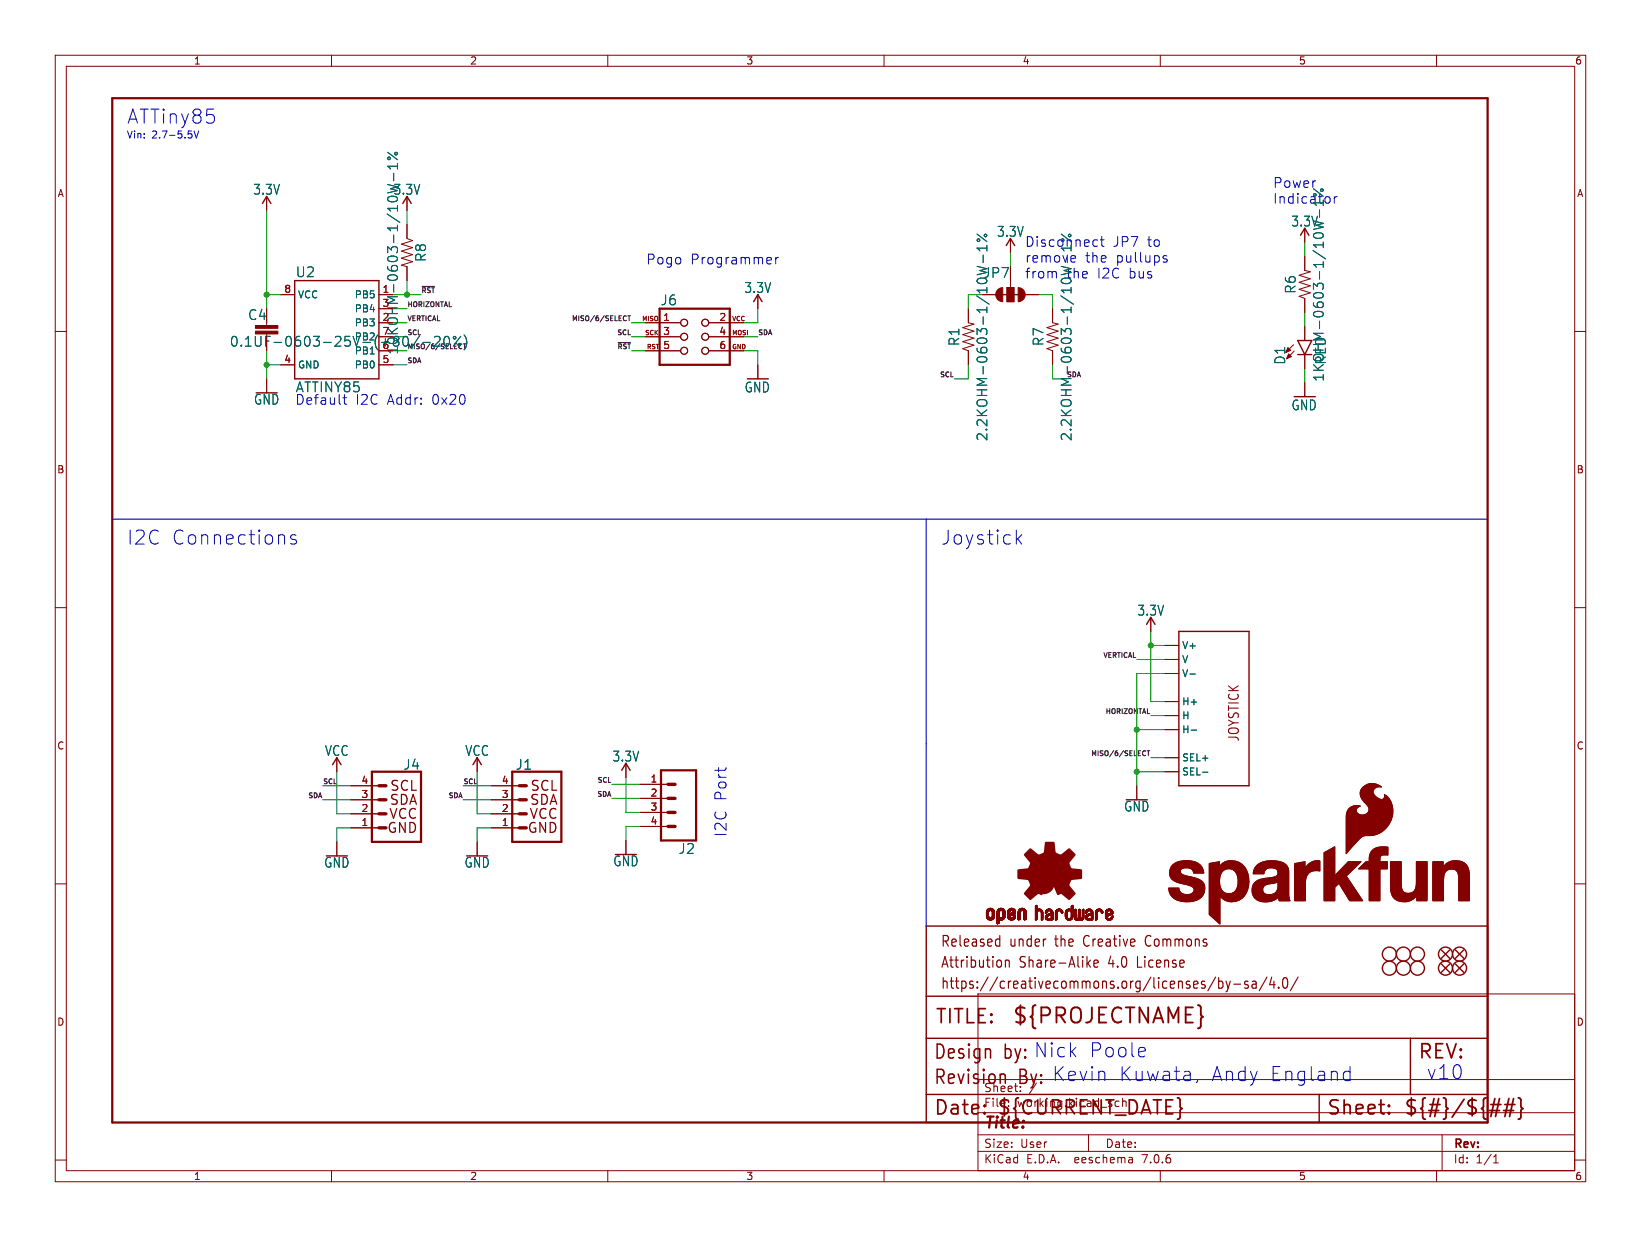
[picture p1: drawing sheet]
<svg xmlns="http://www.w3.org/2000/svg" width="297mm" height="224mm" viewBox="0 0 297 224" stroke-linecap="round" stroke-linejoin="round" font-family="sans-serif">
<defs><g id="words">
<text font-size="3.8" fill="#840000" x="183.1" y="185.7">${PROJECTNAME}</text>
<g font-size="3.5" fill="#0000c2">
<text x="22.9" y="22.6">ATTiny85</text>
<text x="22.9" y="98.8">I2C</text>
<text x="30.9" y="98.8">Connections</text>
<text x="170.2" y="98.8">Joystick</text>
<text x="197" y="191.6">Poole</text>
<text x="181.6" y="192.1">by: Nick</text>
<text x="184.3" y="196.6">By: Kevin</text>
<text x="202.3" y="195.9">Kuwata,</text>
<text x="219" y="195.9">Andy</text>
<text x="229.6" y="195.9">England</text>
<text x="258.1" y="195.6">v10</text>
</g>
<g font-size="3.5" fill="#840000">
<text x="169.2" y="185.7">TITLE:</text>
<text x="168.9" y="192.1">Design</text>
<text x="168.9" y="196.6">Revision</text>
<text x="256.5" y="192.1">REV:</text>
<text x="168.9" y="202.2">Date:</text>
<text x="180.3" y="202.2">${CURRENT_DATE}</text>
<text x="240" y="202.2">Sheet:</text>
<text x="254" y="202.2">${#}/${##}</text>
</g>
<g font-size="2.8" fill="#0000c2">
<text x="131.8" y="145.1" transform="rotate(-90 131.8 145.1)">Port</text>
<text x="131.8" y="151.6" transform="rotate(-90 131.8 151.6)">I2C</text>
</g>
<text font-size="2.8" fill="#840000" x="178" y="204.8">Title:</text>
<g font-size="2.7" fill="#840000">
<text x="170.2" y="171.7">Released</text>
<text x="182.7" y="171.7">under</text>
<text x="191.1" y="171.7">the</text>
<text x="196.5" y="171.7">Creative</text>
<text x="208" y="171.7">Commons</text>
<text x="170.2" y="175.5">Attribution</text>
<text x="170.2" y="179.3">https://creativecommons.org/licenses/by-sa/4.0/</text>
<text x="184.5" y="175.5">Share-Alike</text>
<text x="200.8" y="175.5">4.0</text>
<text x="206.2" y="175.5">License</text>
</g>
<g font-size="2.5" fill="#006464">
<text x="45.7" y="35.5">3.3V</text>
<text x="71.1" y="35.5">3.3V</text>
<text x="230.3" y="37">Indicator</text>
<text x="233.6" y="41.2">3.3V</text>
<text x="77.3" y="47.5" transform="rotate(-90 77.3 47.5)">R8</text>
<text x="180.4" y="43.1">3.3V</text>
<text x="185.4" y="44.8">Disconnect</text>
<text x="185.4" y="47.7">remove</text>
<text x="53.4" y="50.4">U2</text>
<text x="134.6" y="53.2">3.3V</text>
<text x="193" y="50.6">the</text>
<text x="234.7" y="53.3" transform="rotate(-90 234.7 53.3)">R6</text>
<text x="119.5" y="55.5">J6</text>
<text x="72.2" y="64.3" transform="rotate(-90 72.2 64.3)">10KOHM-0603-1/10W-1%</text>
<text x="173.8" y="62.7" transform="rotate(-90 173.8 62.7)">R1</text>
<text x="189.1" y="62.7" transform="rotate(-90 189.1 62.7)">R7</text>
<text x="53.4" y="71.2">ATTINY85</text>
<text x="134.7" y="71.3">GND</text>
<text x="232.8" y="66.1" transform="rotate(-90 232.8 66.1)">D1</text>
<text x="239.8" y="69.2" transform="rotate(-90 239.8 69.2)">1KOHM-0603-1/10W-1%</text>
<text x="240.2" y="66.1" transform="rotate(-90 240.2 66.1)">RED</text>
<text x="45.9" y="73.5">GND</text>
<text x="64.3" y="73.4">I2C</text>
<text x="233.7" y="74.5">GND</text>
<text x="178.9" y="79.9" transform="rotate(-90 178.9 79.9)">2.2KOHM-0603-1/10W-1%</text>
<text x="194.2" y="79.9" transform="rotate(-90 194.2 79.9)">2.2KOHM-0603-1/10W-1%</text>
<text x="205.8" y="111.7">3.3V</text>
<text x="58.7" y="137.1">VCC</text>
<text x="84.1" y="137.1">VCC</text>
<text x="72.9" y="139.5">J4</text>
<text x="93.3" y="139.5">J1</text>
<text x="110.8" y="138.1">3.3V</text>
<text x="203.4" y="147.1">GND</text>
<text x="122.7" y="154.8">J2</text>
<text x="58.6" y="157.3">GND</text>
<text x="84" y="157.3">GND</text>
<text x="110.9" y="157">GND</text>
</g>
<g font-size="2.5" fill="#0000c2">
<text x="230.3" y="34.1">Power</text>
<text x="196.4" y="47.7">the</text>
<text x="201.4" y="44.8">JP7</text>
<text x="202" y="47.7">pullups</text>
<text x="207.6" y="44.8">to</text>
<text x="116.8" y="48">Pogo</text>
<text x="124.9" y="48">Programmer</text>
<text x="185.4" y="50.6">from</text>
<text x="198.6" y="50.6">I2C</text>
<text x="204.4" y="50.6">bus</text>
<text x="53.3" y="73.4">Default</text>
<text x="70.1" y="73.4">Addr:</text>
<text x="78.2" y="73.4">0x20</text>
</g>
<g font-size="2.5" fill="#840000">
<text x="177.9" y="50.5">JP7</text>
<text x="44.8" y="58.1">C4</text>
<text x="41.5" y="63">0.1UF-0603-25V-(+80/-20%)</text>
<text x="224.5" y="134.4" transform="rotate(-90 224.5 134.4)">JOYSTICK</text>
<text x="70.5" y="143.5">SCL</text>
<text x="95.9" y="143.5">SCL</text>
<text x="70.3" y="148.5">VCC</text>
<text x="70.4" y="146">SDA</text>
<text x="95.7" y="148.5">VCC</text>
<text x="95.8" y="146">SDA</text>
<text x="70" y="151.1">GND</text>
<text x="95.4" y="151.1">GND</text>
</g>
<g font-size="2.1" fill="#840000">
<text x="178" y="197.9">Sheet:</text>
<text x="186.2" y="197.9">/</text>
<text x="178" y="200.6">File:</text>
<text x="184.1" y="200.6">working.kicad_sch</text>
<text x="178" y="208">Size:</text>
<text x="184.7" y="208">User</text>
<text x="200" y="208">Date:</text>
<text x="263" y="208.2">Rev:</text>
<text x="178" y="210.8">KiCad</text>
<text x="185.7" y="210.8">E.D.A.</text>
<text x="194.6" y="210.8">eeschema</text>
<text x="207" y="210.8">7.0.6</text>
<text x="263" y="210.8">Id:</text>
<text x="267.1" y="210.8">1/1</text>
</g>
<g font-size="1.8" fill="#840000">
<text x="35" y="11.9">1</text>
<text x="85" y="11.9">2</text>
<text x="135" y="11.9">3</text>
<text x="185" y="11.9">4</text>
<text x="235" y="11.9">5</text>
<text x="285" y="11.9">6</text>
<text x="10.3" y="35.9">A</text>
<text x="285.3" y="35.9">A</text>
<text x="10.3" y="85.9">B</text>
<text x="285.3" y="85.9">B</text>
<text x="10.3" y="135.9">C</text>
<text x="285.3" y="135.9">C</text>
<text x="10.3" y="185.9">D</text>
<text x="285.3" y="185.9">D</text>
<text x="35" y="213.8">1</text>
<text x="85" y="213.8">2</text>
<text x="135" y="213.8">3</text>
<text x="185" y="213.8">4</text>
<text x="235" y="213.8">5</text>
<text x="285" y="213.8">6</text>
</g>
<g font-size="1.8" fill="#0000c2">
<text x="22.9" y="25.2">Vin:</text>
<text x="27.5" y="25.2">2.7-5.5V</text>
</g>
<g font-size="1.8" fill="#a90000">
<text x="51.4" y="53.1">8</text>
<text x="69.1" y="53.1">1</text>
<text x="69.1" y="58.2">2</text>
<text x="69.1" y="55.6">3</text>
<text x="119.9" y="58.2">1</text>
<text x="130.1" y="58.2">2</text>
<text x="51.4" y="65.8">4</text>
<text x="69.1" y="65.8">5</text>
<text x="69.1" y="60.7">7</text>
<text x="119.9" y="60.7">3</text>
<text x="119.9" y="63.2">5</text>
<text x="130.1" y="60.7">4</text>
<text x="130.1" y="63.2">6</text>
<text x="65.3" y="142">4</text>
<text x="90.7" y="142">4</text>
<text x="117.7" y="141.7">1</text>
<text x="65.3" y="149.6">1</text>
<text x="65.3" y="147.1">2</text>
<text x="65.3" y="144.5">3</text>
<text x="90.7" y="149.6">1</text>
<text x="90.7" y="147.1">2</text>
<text x="90.7" y="144.5">3</text>
<text x="117.7" y="144.3">2</text>
<text x="117.7" y="146.8">3</text>
<text x="117.7" y="149.4">4</text>
</g>
<g font-size="1.8" fill="#006464">
<text x="53.8" y="54.2">VCC</text>
<text x="64.1" y="54.2">PB5</text>
<text x="64.1" y="59.3">PB3</text>
<text x="64.1" y="56.7">PB4</text>
<text x="64.1" y="64.4">PB1</text>
<text x="64.1" y="61.8">PB2</text>
<text x="69.1" y="63.2">6</text>
<text x="53.8" y="66.9">GND</text>
<text x="64.1" y="66.9">PB0</text>
<text x="213.9" y="117.7">V+</text>
<text x="213.9" y="120.2">V</text>
<text x="213.9" y="122.8">V-</text>
<text x="213.9" y="127.9">H+</text>
<text x="213.9" y="130.4">H</text>
<text x="213.9" y="132.9">H-</text>
<text x="213.9" y="138">SEL+</text>
<text x="213.9" y="140.6">SEL-</text>
</g>
<g font-size="1.2" fill="#0f0f0f">
<text x="76.2" y="53.1">~{RST}</text>
<text x="73.7" y="58.2">VERTICAL</text>
<text x="73.7" y="55.6">HORIZONTAL</text>
<text x="103.4" y="58.2">MISO/6/SELECT</text>
<text x="73.7" y="65.8">SDA</text>
<text x="111.6" y="60.7">SCL</text>
<text x="111.6" y="63.3">~{RST}</text>
<text x="137.2" y="60.7">SDA</text>
<text x="170" y="68.3">SCL</text>
<text x="193" y="68.3">SDA</text>
<text x="199.5" y="119.1">VERTICAL</text>
<text x="200" y="129.3">HORIZONTAL</text>
<text x="197.3" y="136.9">MISO/6/SELECT</text>
<text x="58.4" y="142">SCL</text>
<text x="83.8" y="142">SCL</text>
<text x="108" y="141.7">SCL</text>
<text x="55.6" y="144.5">SDA</text>
<text x="81" y="144.5">SDA</text>
<text x="108" y="144.3">SDA</text>
</g>
<g font-size="1.2" fill="#006464">
<text x="73.7" y="63.3">MISO/6/SELECT</text>
<text x="73.7" y="60.7">SCL</text>
</g>
<g font-size="1.1" fill="#840000">
<text x="116.1" y="58.3">MISO</text>
<text x="132.4" y="58.3">VCC</text>
<text x="116.6" y="60.9">SCK</text>
<text x="117" y="63.4">RST</text>
<text x="132.4" y="63.4">GND</text>
<text x="132.4" y="60.9">MOSI</text>
</g>
</g></defs>
<g fill="none" stroke="#840000" stroke-width=".18">
<path d="M10 10h277v203.9h-277zM12 12h273v199.9h-273zM60 10v2M110 10v2M160 10v2M210 10v2M260 10v2M48.3 35.6v2.5M73.7 35.6v2.5M10 60h2M50.8 53.3h2.5M68.6 58.4h2.5"/>
<path d="M68.6 53.3h2.5M68.6 55.9h2.5M73.7 40.6v2.6l1 .4-2.1 .6 2.1 .6-2.1 .7 2.1 .6-2.1 .6 2.1 .7-2.1 .6 1.1 .3v2.5M116.8 58.4h6.4M128.3 58.4h6.3M137.2 53.3v2.6M175.3 55.9v2.5l1 .3-2.1 .6 2.1 .6-2.1 .7 2.1 .6-2.1 .6 2.1 .7-2.1 .6 1.1 .4v2.5M177.8 53.3h2.5M182.2 52.1h1.3v2.5h-1.3zM182.9 43.2v2.5M182.9 50.8v1.3M185.4 53.3h2.6"/>
<path d="M190.5 55.9v2.5l1 .3-2 .6 2 .6-2 .7 2 .6-2 .6 2 .7-2 .6 1 .4v2.5M236.1 41.3v2.6M236.1 46.4v2.5l1.1 .3-2.1 .6 2.1 .7-2.1 .6 2.1 .6-2.1 .7 2.1 .6-2.1 .6 1 .4v2.6M236.1 59.1v2.5M285 60h2M48.3 68.6v2.5M50.8 66h2.5M68.6 66h2.5M116.8 61h6.4M116.8 63.5h6.4M128.3 61h6.3M128.3 63.5h6.3"/>
<path d="M137.2 66v2.6M234.1 62.4l-1.4 1.4M234.2 63.6l-1.4 1.3M236.1 64.2v2.5M236.1 69.3v2.5M10 110h2M208.3 111.8v2.5M210.8 116.8h2.6M210.8 119.4h2.6M285 110h2M61 137.2v2.5M86.4 137.2v2.5"/>
<path d="M113.3 138.2v2.5M210.8 137.2h2.6M210.8 139.7h2.6M210.8 127h2.6M210.8 129.5h2.6M210.8 132.1h2.6M210.8 121.9h2.6M10 160h2M61 152.4v2.5M63.5 149.9h5.1M63.5 147.3h5.1M63.5 144.8h5.1"/>
<path d="M63.5 142.2h5.1M86.4 152.4v2.5M88.9 149.9h5.1M88.9 147.3h5.1M88.9 144.8h5.1M88.9 142.2h5.1M113.3 152.1v2.6M115.8 142h5.1M115.8 144.5h5.1M115.8 147.1h5.1M115.8 149.6h5.1M205.7 142.2v2.6"/>
<path d="M285 160h2M177 179.9h108v32h-108zM177 195.4h108M10 210h2M60 211.9v2M110 211.9v2M160 211.9v2M177 208.4h108M177 205.4h108M177 201.4h108M197 205.4v3M204.9 209.6l.1 .9"/>
<path d="M205 210.4l-.2 .1M205 209.9h-.2M210 211.9v2M260 211.9v2M261 205.4v6.5M270.3 210.5h.9M270.3 209.4l.4-.4v1.5M285 210h2"/>
<circle cx="123.8" cy="58.4" r=".63"/>
<circle cx="127.6" cy="58.4" r=".63"/>
<circle cx="123.8" cy="63.5" r=".63"/>
<circle cx="123.8" cy="61" r=".63"/>
<circle cx="127.6" cy="61" r=".63"/>
<circle cx="127.6" cy="63.5" r=".63"/>
</g>
<g fill="none" stroke="#006464" stroke-width=".18">
<path d="M70.2 33.4l1.7 .4M70.2 27.6l1.7 1.3M71.3 31.4v1.3M71.9 34.5l-1.7 .4M71.9 29.6v1M71.9 30.1h-1.7l.5 .5M237.7 34.2l1.8 1.3M238.8 38v1.3M239 34.4l.2-.2 .3 .2M176.8 48.2l1.8 .4M176.8 42.4l1.8 1.3M177.9 46.2v1.3"/>
<path d="M178.6 49.3l-1.8 .4M178.6 44.4v1M178.6 44.9h-1.8l.5 .5M192.1 48.2l1.8 .4M193.9 49.3l-1.8 .4M237.7 40l1.8 .4-1.3 .4 1.3 .3M73.7 61.1l.2 .9M75.9 60.8l-1.5 2.3M78.6 61.1l.3-.2 .6 .1a.48 .48 0 0 1 .1 .6l-1 1.1M80.3 62v-.4a.65 .65 0 0 1 .5-.7h.1a.82 .82 0 0 1 .5 1.1M83.4 60.9l-1.4 1.8M84 60.6a2.04 2.04 0 0 1 0 2.7"/>
<path d="M215.4 122h.9M215.6 132.2h1M217.7 139.8h.9"/>
<circle cx="70.4" cy="28.7" r=".25"/>
<circle cx="71.7" cy="27.8" r=".25"/>
<circle cx="177.1" cy="43.5" r=".25"/>
<circle cx="178.4" cy="42.6" r=".25"/>
<circle cx="82.3" cy="61.1" r=".25"/>
</g>
<g fill="none" stroke="#840000" stroke-width=".25">
<path d="M47.5 36.8l.8-1.2 .7 1.2M72.9 36.8l.8-1.2 .7 1.2M53.3 50.8h15.3v17.8h-15.3zM136.4 54.6l.8-1.3 .7 1.3M181.1 53.3h3.8M182.1 44.5l.8-1.3 .7 1.3M235.4 42.6l.7-1.3 .8 1.3M234.9 64.2h2.5M234.9 61.6h2.5l-1.3 2.6zM207.5 113l.8-1.2 .7 1.2M213.4 114.3h12.7v27.9h-12.7zM60.2 138.4l.8-1.2 .7 1.2"/>
<path d="M85.6 138.4l.8-1.2 .7 1.2M112.5 139.4l.8-1.2 .7 1.2M167.6 167.6h101.6v35.6h-101.6zM260.9 172l1.5 1.5M260.9 174.5l1.5 1.5M262.4 172l-1.5 1.5M262.4 174.5l-1.5 1.5M263.4 174.5l1.5 1.5M263.4 172l1.5 1.5M264.9 172l-1.5 1.5M264.9 174.5l-1.5 1.5M167.6 198.1h101.6"/>
<path d="M167.6 180.3h101.6M167.6 188h101.6M238.8 198.1v5.1M255.3 188v10.1"/>
<circle cx="251.5" cy="172.7" r="1.27"/>
<circle cx="251.5" cy="175.3" r="1.27"/>
<circle cx="254" cy="172.7" r="1.27"/>
<circle cx="254" cy="175.3" r="1.27"/>
<circle cx="256.5" cy="175.3" r="1.27"/>
<circle cx="256.5" cy="172.7" r="1.27"/>
<circle cx="261.6" cy="172.7" r="1.27"/>
<circle cx="261.6" cy="175.3" r="1.27"/>
<circle cx="264.2" cy="172.7" r="1.27"/>
<circle cx="264.2" cy="175.3" r="1.27"/>
</g>
<path d="M20.3 17.8h248.9v185.4h-248.9zM119.4 55.9h12.7v10.1h-12.7zM67.3 139.7h8.9v12.7h-8.9zM92.7 139.7h8.9v12.7h-8.9zM119.6 139.4h6.4v12.7h-6.4z" fill="none" stroke="#840000" stroke-width=".41"/>
<g fill="#840000" stroke="#840000" stroke-width=".18">
<path d="M46.2 59.9h4.1v.6h-4.1z"/>
<path d="M46.2 58.9h4.1v.5h-4.1z"/>
<path d="M224.1 159.5l1.9 .1v.7l-.4 1.3-1.7-.8z"/>
<path d="M239.6 154.4l2-1.1v5.2l2.4-2.5h2.3l-2.6 2.6 2.9 4.5h-2.3l-2-3.2-.7 .7v2.5h-2z"/>
<path d="M229 159l1.2-.2 .3 1.1-1.1 .2z"/>
<path d="M234.3 156.3l1.9-.3v1.3a2.34 2.34 0 0 1 2.7-1.4v1.8l-.3-.1a1.97 1.97 0 0 0-2.3 2.3v3.2h-2z"/>
<path d="M251.7 156h1.9v2a7.9 7.9 0 0 0 .3 3.3 1.43 1.43 0 0 0 1.6 .3 1.43 1.43 0 0 0 .8-1.4v-4.2h2v7.1h-1.9v-1a2.68 2.68 0 0 1-4.5-.1l-.2-1z"/>
<path d="M259.3 156h1.9v1a2.68 2.68 0 0 1 4.5 0l.2 1.1 .1 5h-2v-2a7.9 7.9 0 0 0-.3-3.3 1.42 1.42 0 0 0-1.6-.4 1.42 1.42 0 0 0-.8 1.5v4.2h-2z"/>
<path d="M218.9 156.3l1.8-.3v.9a2.88 2.88 0 0 1 3-1.1 2.88 2.88 0 0 1 2.1 2.4l.2 1.4-1.9-.1a1.87 1.87 0 0 0-2.1-2.2 2.27 2.27 0 0 0-1.3 2.7 1.64 1.64 0 0 0 1.3 1.7 1.64 1.64 0 0 0 1.9-.9l1.7 .8a2.81 2.81 0 0 1-4.8 .6v5.1l-1.9-1.8z"/>
<path d="M212.3 156.6a4.4 4.4 0 0 1 4.9 0l.6 .9 .1 .5h-1.9a1.32 1.32 0 0 0-1.8-.8 .65 .65 0 0 0-.6 .7 .65 .65 0 0 0 .7 .5l.4 .1a6.3 6.3 0 0 1 3 1.1 2.23 2.23 0 0 1-1.7 3.5 4 4 0 0 1-4.2-1.2l-.3-1.1h1.9a1.51 1.51 0 0 0 1.2 1.1 1.51 1.51 0 0 0 1.5-.6 .85 .85 0 0 0-.9-1 7.5 7.5 0 0 1-3.1-1.1 1.96 1.96 0 0 1 .2-2.6z"/>
<path d="M248.4 153.9a3.9 3.9 0 0 1 2.7-.6h.1v1.5h-.3a.91 .91 0 0 0-1 .2 .91 .91 0 0 0-.1 1h1.3v1.3h-1.3v5.8h-2v-5.8h-1.9l.8-.8a.99 .99 0 0 1 1.1-.5v-.3a2.67 2.67 0 0 1 .6-1.8z"/>
<path d="M246.6 142.6a2.45 2.45 0 0 1 3.4-.1 1.05 1.05 0 0 0-1.4 .5 1.05 1.05 0 0 0 .7 1.4 .75 .75 0 0 0 1.3-.2v-.3a3.8 3.8 0 0 1 .7 5.4 4.3 4.3 0 0 1-4.2 2 4.8 4.8 0 0 0-2.2 1.8l-1.2 1.4v-6.4a1.94 1.94 0 0 1 2.5-2.2 .82 .82 0 0 0-.8 .9 .82 .82 0 0 0 1 .7 1.1 1.1 0 0 0 1.3-.6 1.1 1.1 0 0 0-.4-1.3 2.08 2.08 0 0 1-.7-3z"/>
<path d="M227.5 156.6a4.8 4.8 0 0 1 5.3 0 3.8 3.8 0 0 1 .4 2.6v2.8l.3 1.1h-1.4a.54 .54 0 0 1-.5-.1 .54 .54 0 0 1-.2-.6 3.3 3.3 0 0 1-4.4 .1 2.19 2.19 0 0 1-.1-2.4 2.19 2.19 0 0 1 2.1-1.1l.4 1.1a.96 .96 0 0 0-.9 1.1 .96 .96 0 0 0 1.2 .8 1.68 1.68 0 0 0 1.6-2.1v-.3l-.8 .3-.3-1.1a.86 .86 0 0 0 1.1-1 1.42 1.42 0 0 0-2.1-.5l-.4 .5a.45 .45 0 0 1-.7 .4h-1.3l.2-.9z"/>
<path d="M233.2 64.1l.5 .5-.9 .3z"/>
<path d="M180.6 52.4l.4-.2 .5-.1v2.5a1.27 1.27 0 0 1-1.2-.8 1.27 1.27 0 0 1 .3-1.4z"/>
<path d="M182.2 52.1h1.3v2.5h-1.3z"/>
<path d="M184.3 52.1a1.27 1.27 0 0 1 1.2 1.2h-1.2z"/>
<path d="M184.3 53.3h1.2a1.27 1.27 0 0 1-1.2 1.3z"/>
<path d="M178.5 165.9h.4z"/>
<path d="M178.5 165.8l.4 .1z"/>
<path d="M178.5 165.8h.4z"/>
<path d="M178.5 165.7l.4 .1z"/>
<path d="M178.5 165.7h.4z"/>
<path d="M178.5 165.6l.4 .1z"/>
<path d="M178.5 165.6h.4z"/>
<path d="M178.5 165.5l.4 .1z"/>
<path d="M178.5 165.5h.4z"/>
<path d="M178.5 165.4l.4 .1z"/>
<path d="M178.5 165.4h.4z"/>
<path d="M178.5 165.3l.4 .1z"/>
<path d="M178.5 165.3h.4z"/>
<path d="M178.5 165.2l.4 .1z"/>
<path d="M178.5 165.2h.4z"/>
<path d="M178.5 165.1l.4 .1z"/>
<path d="M178.5 165.1h.4z"/>
<path d="M178.5 165l.4 .1z"/>
<path d="M178.5 165h.4z"/>
<path d="M178.6 166h.4z"/>
<path d="M178.6 165.9l.4 .1z"/>
<path d="M178.6 165h.4z"/>
<path d="M178.6 164.9l.4 .1z"/>
<path d="M178.6 166.1h.5z"/>
<path d="M178.6 166.1h.4z"/>
<path d="M178.6 166l.4 .1z"/>
<path d="M178.6 164.9h.4z"/>
<path d="M178.6 164.9h.5z"/>
<path d="M178.6 164.8l.5 .1z"/>
<path d="M178.6 166.1l.6 .1z"/>
<path d="M178.6 164.8h.5z"/>
<path d="M178.6 164.8h.6z"/>
<path d="M178.6 166.2h1.3z"/>
<path d="M178.6 166.2h.6z"/>
<path d="M178.6 164.8h1.3z"/>
<path d="M178.7 166.2l1.2 .1z"/>
<path d="M178.7 166.2h1.2z"/>
<path d="M178.7 164.7l1.2 .1z"/>
<path d="M178.7 164.7h1.2z"/>
<path d="M178.7 166.3h1.2z"/>
<path d="M178.7 164.7h1.1z"/>
<path d="M178.7 166.3h1.1z"/>
<path d="M178.7 166.3l1.1 .1z"/>
<path d="M178.7 164.6l1.1 .1z"/>
<path d="M178.7 166.4h1.1z"/>
<path d="M178.7 164.6h1.1z"/>
<path d="M178.8 166.4h1z"/>
<path d="M178.8 164.6h1z"/>
<path d="M178.8 166.4h.9z"/>
<path d="M178.8 164.6h.9z"/>
<path d="M178.8 164.5l.9 .1z"/>
<path d="M178.9 166.4h.8z"/>
<path d="M178.9 164.5h.8z"/>
<path d="M178.9 166.4l.7 .1z"/>
<path d="M178.9 166.5h.7z"/>
<path d="M178.9 164.5h.7z"/>
<path d="M179 166.5h.5z"/>
<path d="M179 164.5h.5z"/>
<path d="M179.1 166.5h.4z"/>
<path d="M179.1 164.4l.3 .1z"/>
<path d="M179.1 166.5h.3z"/>
<path d="M179.1 164.4h.3z"/>
<path d="M179.1 166.5l.3 .1z"/>
<path d="M179.2 166.6h.2z"/>
<path d="M179.2 164.4h.2z"/>
<path d="M179.3 164.8h.6z"/>
<path d="M179.3 166.2h.6z"/>
<path d="M179.4 164.8h.5z"/>
<path d="M179.4 166.1l.5 .1z"/>
<path d="M179.4 166.1h.5z"/>
<path d="M179.4 164.8l.5 .1z"/>
<path d="M179.4 164.9h.5z"/>
<path d="M179.4 166.1h.6z"/>
<path d="M179.5 164.9h.4z"/>
<path d="M179.5 166.1h.5z"/>
<path d="M179.5 164.9h.5z"/>
<path d="M179.5 166l.5 .1z"/>
<path d="M179.5 166h.5z"/>
<path d="M179.5 164.9l.5 .1z"/>
<path d="M179.5 165h.5z"/>
<path d="M179.6 166h.4z"/>
<path d="M179.6 165h.4z"/>
<path d="M179.6 165.9l.4 .1z"/>
<path d="M179.6 165.9h.4z"/>
<path d="M179.6 165.1h.4z"/>
<path d="M179.6 165l.4 .1z"/>
<path d="M179.6 165.8l.4 .1z"/>
<path d="M179.6 165.8h.4z"/>
<path d="M179.6 165.7l.4 .1z"/>
<path d="M179.6 165.7h.4z"/>
<path d="M179.6 165.6l.4 .1z"/>
<path d="M179.6 165.6h.4z"/>
<path d="M179.6 165.5l.4 .1z"/>
<path d="M179.6 165.5h.4z"/>
<path d="M179.6 165.4l.4 .1z"/>
<path d="M179.6 165.4h.4z"/>
<path d="M179.6 165.3l.4 .1z"/>
<path d="M179.6 165.3h.4z"/>
<path d="M179.6 165.2l.4 .1z"/>
<path d="M179.6 165.2h.4z"/>
<path d="M179.6 165.1l.4 .1z"/>
<path d="M180.4 167.2h.3z"/>
<path d="M180.4 167.2h.4z"/>
<path d="M180.4 167.1l.4 .1z"/>
<path d="M180.4 167.1h.4z"/>
<path d="M180.4 167l.4 .1z"/>
<path d="M180.4 167h.4z"/>
<path d="M180.4 166.9l.4 .1z"/>
<path d="M180.4 166.9h.4z"/>
<path d="M180.4 166.8l.4 .1z"/>
<path d="M180.4 166.8h.4z"/>
<path d="M180.4 166.7l.4 .1z"/>
<path d="M180.4 166.7h.4z"/>
<path d="M180.4 166.6l.4 .1z"/>
<path d="M180.4 166.6h.4z"/>
<path d="M180.4 166.5l.4 .1z"/>
<path d="M180.4 166.5h.4z"/>
<path d="M180.4 166.5h.5z"/>
<path d="M180.4 166.5h1.1z"/>
<path d="M180.4 166.5h1.2z"/>
<path d="M180.4 166.4l1.2 .1z"/>
<path d="M180.4 166.4h1.2z"/>
<path d="M180.4 166.4h1.3z"/>
<path d="M180.4 166.3l1.3 .1z"/>
<path d="M180.4 166.3h1.3z"/>
<path d="M180.4 166.3h1.4z"/>
<path d="M180.4 166.2l1.4 .1z"/>
<path d="M180.4 166.2h1.4z"/>
<path d="M180.4 166.2h.7z"/>
<path d="M180.4 166.1l.7 .1z"/>
<path d="M180.4 166.1h.6z"/>
<path d="M180.4 166.1h.5z"/>
<path d="M180.4 166l.5 .1z"/>
<path d="M180.4 166h.5z"/>
<path d="M180.4 165.9l.5 .1z"/>
<path d="M180.4 165.9h.4z"/>
<path d="M180.4 165.8l.4 .1z"/>
<path d="M180.4 165.8h.4z"/>
<path d="M180.4 165.7l.4 .1z"/>
<path d="M180.4 165.7h.4z"/>
<path d="M180.4 165.6l.4 .1z"/>
<path d="M180.4 165.6h.4z"/>
<path d="M180.4 165.5l.4 .1z"/>
<path d="M180.4 165.5h.4z"/>
<path d="M180.4 165.4l.4 .1z"/>
<path d="M180.4 165.4h.4z"/>
<path d="M180.4 165.3l.4 .1z"/>
<path d="M180.4 165.3h.4z"/>
<path d="M180.4 165.2l.4 .1z"/>
<path d="M180.4 165.2h.4z"/>
<path d="M180.4 165.1l.4 .1z"/>
<path d="M180.4 165.1h.4z"/>
<path d="M180.4 165l.4 .1z"/>
<path d="M180.4 165h.5z"/>
<path d="M180.5 167.2h.1z"/>
<path d="M180.5 165h.4z"/>
<path d="M180.5 164.9l.4 .1z"/>
<path d="M180.5 167.2l.1 .1z"/>
<path d="M180.5 164.9h.4z"/>
<path d="M180.5 164.9h.5z"/>
<path d="M180.5 164.8l.5 .1z"/>
<path d="M180.5 164.8h.5z"/>
<path d="M180.5 164.8h.6z"/>
<path d="M180.5 164.8h1.3z"/>
<path d="M180.6 164.8h1.2z"/>
<path d="M180.6 164.7l1.2 .1z"/>
<path d="M180.6 164.7h1.2z"/>
<path d="M180.6 164.7h1.1z"/>
<path d="M180.6 164.6l1.1 .1z"/>
<path d="M180.7 164.6h1z"/>
<path d="M180.7 164.6h.9z"/>
<path d="M180.8 164.6h.8z"/>
<path d="M180.8 164.5l.8 .1z"/>
<path d="M180.8 164.5h.8z"/>
<path d="M180.8 164.5h.7z"/>
<path d="M180.9 164.5h.6z"/>
<path d="M180.9 166.5h.5z"/>
<path d="M180.9 164.5h.5z"/>
<path d="M181 166.5h.4z"/>
<path d="M181 164.5h.4z"/>
<path d="M181 164.4l.4 .1z"/>
<path d="M181 166.5h.3z"/>
<path d="M181 164.4h.3z"/>
<path d="M181 166.5l.3 .1z"/>
<path d="M181.1 164.4h.2z"/>
<path d="M181.1 166.6h.2z"/>
<path d="M181.2 164.8h.6z"/>
<path d="M181.2 166.2h.6z"/>
<path d="M181.3 166.1l.5 .1z"/>
<path d="M181.3 164.8h.5z"/>
<path d="M181.3 166.1h.5z"/>
<path d="M181.3 164.8l.5 .1z"/>
<path d="M181.3 164.9h.5z"/>
<path d="M181.3 166.1h.6z"/>
<path d="M181.3 164.9h.6z"/>
<path d="M181.4 166.1h.5z"/>
<path d="M181.4 164.9h.5z"/>
<path d="M181.4 166l.5 .1z"/>
<path d="M181.4 166h.5z"/>
<path d="M181.4 164.9l.5 .1z"/>
<path d="M181.5 166h.4z"/>
<path d="M181.5 165h.4z"/>
<path d="M181.5 165.9l.4 .1z"/>
<path d="M181.5 165.9h.4z"/>
<path d="M181.5 165l.4 .1z"/>
<path d="M181.5 165.1h.4z"/>
<path d="M181.5 165.8l.4 .1z"/>
<path d="M181.5 165.8h.4z"/>
<path d="M181.5 165.7l.4 .1z"/>
<path d="M181.5 165.7h.4z"/>
<path d="M181.5 165.6l.4 .1z"/>
<path d="M181.5 165.6h.4z"/>
<path d="M181.5 165.5l.4 .1z"/>
<path d="M181.5 165.5h.4z"/>
<path d="M181.5 165.4l.4 .1z"/>
<path d="M181.5 165.4h.4z"/>
<path d="M181.5 165.3l.4 .1z"/>
<path d="M181.5 165.3h.4z"/>
<path d="M181.5 165.2l.4 .1z"/>
<path d="M181.5 165.2h.4z"/>
<path d="M181.5 165.1l.4 .1z"/>
<path d="M182.4 166h.4z"/>
<path d="M182.4 165.9l.4 .1z"/>
<path d="M182.4 165.9h.4z"/>
<path d="M182.4 165.8l.4 .1z"/>
<path d="M182.4 165.8h.4z"/>
<path d="M182.4 165.8h.5z"/>
<path d="M182.4 165.7l.5 .1z"/>
<path d="M182.4 165.7h.6z"/>
<path d="M182.4 165.7h.7z"/>
<path d="M182.4 165.6l.8 .1z"/>
<path d="M182.4 165.6h.8z"/>
<path d="M182.4 165.6h.9z"/>
<path d="M182.4 165.6h1z"/>
<path d="M182.4 165.5l1 .1z"/>
<path d="M182.4 165.5h1z"/>
<path d="M182.4 165.5h1.1z"/>
<path d="M182.4 165.5h1.2z"/>
<path d="M182.4 165.4l1.2 .1z"/>
<path d="M182.4 165.4h1.2z"/>
<path d="M182.4 165.4h1.3z"/>
<path d="M182.4 165.4h1.4z"/>
<path d="M182.4 165.4h.4z"/>
<path d="M182.4 165.3l.3 .1z"/>
<path d="M182.4 165.3h.3z"/>
<path d="M182.4 165.2l.3 .1z"/>
<path d="M182.4 165.2h.3z"/>
<path d="M182.4 165.1l.3 .1z"/>
<path d="M182.4 165.1h.3z"/>
<path d="M182.4 165.1h.4z"/>
<path d="M182.4 165l.4 .1z"/>
<path d="M182.4 165h.4z"/>
<path d="M182.4 166.1h.4z"/>
<path d="M182.4 166l.4 .1z"/>
<path d="M182.4 164.9l.4 .1z"/>
<path d="M182.4 164.9h.4z"/>
<path d="M182.4 166.1h.5z"/>
<path d="M182.4 164.9h.5z"/>
<path d="M182.4 166.1h.6z"/>
<path d="M182.4 166.1l.6 .1z"/>
<path d="M182.4 164.8l.5 .1z"/>
<path d="M182.4 164.8h.6z"/>
<path d="M182.4 166.2h1.3z"/>
<path d="M182.4 166.2h.6z"/>
<path d="M182.5 166.2h1.2z"/>
<path d="M182.5 164.8h1.2z"/>
<path d="M182.5 164.7l1.2 .1z"/>
<path d="M182.5 166.2l1.2 .1z"/>
<path d="M182.5 164.7h1.2z"/>
<path d="M182.5 166.3h1.2z"/>
<path d="M182.5 166.3h1.1z"/>
<path d="M182.5 164.7h1.1z"/>
<path d="M182.6 166.3h1z"/>
<path d="M182.6 164.6l1 .1z"/>
<path d="M182.6 166.3l1 .1z"/>
<path d="M182.6 166.4h1z"/>
<path d="M182.6 164.6h1z"/>
<path d="M182.6 166.4h.9z"/>
<path d="M182.6 164.6h.9z"/>
<path d="M182.7 166.4h.8z"/>
<path d="M182.7 164.6h.8z"/>
<path d="M182.7 164.5l.8 .1z"/>
<path d="M182.7 166.4l.8 .1z"/>
<path d="M182.7 164.5h.8z"/>
<path d="M182.7 166.5h.8z"/>
<path d="M182.7 166.5h.7z"/>
<path d="M182.7 164.5h.7z"/>
<path d="M182.8 164.5h.6z"/>
<path d="M182.8 166.5h.6z"/>
<path d="M182.8 164.5h.5z"/>
<path d="M182.8 166.5h.5z"/>
<path d="M182.8 165.4h1z"/>
<path d="M182.9 165.3l.9 .1z"/>
<path d="M182.9 164.5h.4z"/>
<path d="M182.9 166.5h.4z"/>
<path d="M182.9 165.3h.9z"/>
<path d="M182.9 164.4l.4 .1z"/>
<path d="M182.9 166.5h.3z"/>
<path d="M182.9 166.5l.3 .1z"/>
<path d="M182.9 164.4h.3z"/>
<path d="M183 166.6h.2z"/>
<path d="M183 165.3h.8z"/>
<path d="M183 164.4h.2z"/>
<path d="M183.1 165.3h.7z"/>
<path d="M183.1 165.2l.7 .1z"/>
<path d="M183.2 165.2h.6z"/>
<path d="M183.2 164.8h.5z"/>
<path d="M183.2 166.2h.5z"/>
<path d="M183.2 166.1l.5 .1z"/>
<path d="M183.2 166.1h.5z"/>
<path d="M183.2 164.8l.6 .1z"/>
<path d="M183.2 164.9h.6z"/>
<path d="M183.3 166.1h.4z"/>
<path d="M183.3 165.2h.5z"/>
<path d="M183.3 164.9h.5z"/>
<path d="M183.3 166.1h.5z"/>
<path d="M183.3 164.9l.5 .1z"/>
<path d="M183.3 166l.5 .1z"/>
<path d="M183.3 165h.5z"/>
<path d="M183.4 166h.4z"/>
<path d="M183.4 165.1l.4 .1z"/>
<path d="M183.4 165h.4z"/>
<path d="M183.4 165.1h.4z"/>
<path d="M183.4 165l.4 .1z"/>
<path d="M183.4 165.9l.4 .1z"/>
<path d="M183.4 165.9h.4z"/>
<path d="M183.4 165.8l.4 .1z"/>
<path d="M183.4 165.8h.4z"/>
<path d="M183.5 165.8h.3z"/>
<path d="M183.5 165.7l.3 .1z"/>
<path d="M183.5 165.7h.3z"/>
<path d="M183.6 165.7h.2z"/>
<path d="M183.7 165.7h.1z"/>
<path d="M184.3 166.5h.2z"/>
<path d="M184.3 166.5h.3z"/>
<path d="M184.3 166.4l.3 .1z"/>
<path d="M184.3 166.4h.3z"/>
<path d="M184.3 166.4h.4z"/>
<path d="M184.3 166.3l.4 .1z"/>
<path d="M184.3 166.3h.4z"/>
<path d="M184.3 166.2l.4 .1z"/>
<path d="M184.3 166.2h.4z"/>
<path d="M184.3 166.1l.4 .1z"/>
<path d="M184.3 166.1h.4z"/>
<path d="M184.3 166l.4 .1z"/>
<path d="M184.3 166h.4z"/>
<path d="M184.3 165.9l.4 .1z"/>
<path d="M184.3 165.9h.4z"/>
<path d="M184.3 165.8l.4 .1z"/>
<path d="M184.3 165.8h.4z"/>
<path d="M184.3 165.7l.4 .1z"/>
<path d="M184.3 165.7h.4z"/>
<path d="M184.3 165.6l.4 .1z"/>
<path d="M184.3 165.6h.4z"/>
<path d="M184.3 165.5l.4 .1z"/>
<path d="M184.3 165.5h.4z"/>
<path d="M184.3 165.4l.4 .1z"/>
<path d="M184.3 165.4h.4z"/>
<path d="M184.3 165.3l.4 .1z"/>
<path d="M184.3 165.3h.4z"/>
<path d="M184.3 165.2l.4 .1z"/>
<path d="M184.3 165.2h.4z"/>
<path d="M184.3 165.1l.4 .1z"/>
<path d="M184.3 165.1h.4z"/>
<path d="M184.3 165l.4 .1z"/>
<path d="M184.3 165h.4z"/>
<path d="M184.3 166.5h.1z"/>
<path d="M184.3 164.9l.4 .1z"/>
<path d="M184.3 164.9h.4z"/>
<path d="M184.3 164.9h.5z"/>
<path d="M184.3 164.9h.6z"/>
<path d="M184.3 164.8l.6 .1z"/>
<path d="M184.3 164.8h.6z"/>
<path d="M184.3 164.8h1.4z"/>
<path d="M184.4 164.8h1.2z"/>
<path d="M184.4 164.7l1.2 .1z"/>
<path d="M184.4 164.7h1.2z"/>
<path d="M184.5 164.6l1 .1z"/>
<path d="M184.5 164.6h1z"/>
<path d="M184.6 164.6h.8z"/>
<path d="M184.6 164.5l.8 .1z"/>
<path d="M184.6 164.5h.8z"/>
<path d="M184.7 164.5h.6z"/>
<path d="M184.7 164.5h.5z"/>
<path d="M184.8 164.5h.4z"/>
<path d="M184.8 164.4l.4 .1z"/>
<path d="M184.8 164.4h.4z"/>
<path d="M184.9 164.4h.2z"/>
<path d="M185.1 164.8h.6z"/>
<path d="M185.1 164.8l.6 .1z"/>
<path d="M185.2 164.9h.5z"/>
<path d="M185.3 164.9l.4 .1z"/>
<path d="M185.3 164.9h.4z"/>
<path d="M185.3 165h.4z"/>
<path d="M185.3 165l.4 .1z"/>
<path d="M185.3 166.5h.3z"/>
<path d="M185.3 166.4l.4 .1z"/>
<path d="M185.3 166.4h.4z"/>
<path d="M185.3 166.3l.4 .1z"/>
<path d="M185.3 166.3h.4z"/>
<path d="M185.3 166.2l.4 .1z"/>
<path d="M185.3 166.2h.4z"/>
<path d="M185.3 166.1l.4 .1z"/>
<path d="M185.3 166.1h.4z"/>
<path d="M185.3 166l.4 .1z"/>
<path d="M185.3 166h.4z"/>
<path d="M185.3 165.9l.4 .1z"/>
<path d="M185.3 165.9h.4z"/>
<path d="M185.3 165.8l.4 .1z"/>
<path d="M185.3 165.8h.4z"/>
<path d="M185.3 165.7l.4 .1z"/>
<path d="M185.3 165.7h.4z"/>
<path d="M185.3 165.6l.4 .1z"/>
<path d="M185.3 165.6h.4z"/>
<path d="M185.3 165.5l.4 .1z"/>
<path d="M185.3 165.5h.4z"/>
<path d="M185.3 165.4l.4 .1z"/>
<path d="M185.3 165.4h.4z"/>
<path d="M185.3 165.3l.4 .1z"/>
<path d="M185.3 165.3h.4z"/>
<path d="M185.3 165.2l.4 .1z"/>
<path d="M185.3 165.2h.4z"/>
<path d="M185.3 165.1l.4 .1z"/>
<path d="M185.3 165.1h.4z"/>
<path d="M185.4 166.5h.2z"/>
<path d="M185.4 166.5h.1z"/>
<path d="M187.4 166.5h.1z"/>
<path d="M187.4 166.5h.2z"/>
<path d="M187.4 164.1h.3z"/>
<path d="M187.4 166.5h.3z"/>
<path d="M187.4 166.4l.3 .1z"/>
<path d="M187.4 166.4h.3z"/>
<path d="M187.4 166.3l.3 .1z"/>
<path d="M187.4 166.3h.3z"/>
<path d="M187.4 166.2l.3 .1z"/>
<path d="M187.4 166.2h.3z"/>
<path d="M187.4 166.1l.3 .1z"/>
<path d="M187.4 166.1h.3z"/>
<path d="M187.4 166l.3 .1z"/>
<path d="M187.4 166h.3z"/>
<path d="M187.4 165.9l.3 .1z"/>
<path d="M187.4 165.9h.3z"/>
<path d="M187.4 165.8l.3 .1z"/>
<path d="M187.4 165.8h.3z"/>
<path d="M187.4 165.7l.3 .1z"/>
<path d="M187.4 165.7h.3z"/>
<path d="M187.4 165.6l.3 .1z"/>
<path d="M187.4 165.6h.3z"/>
<path d="M187.4 165.5l.3 .1z"/>
<path d="M187.4 165.5h.3z"/>
<path d="M187.4 165.4l.3 .1z"/>
<path d="M187.4 165.4h.3z"/>
<path d="M187.4 165.3l.3 .1z"/>
<path d="M187.4 165.3h.3z"/>
<path d="M187.4 165.2l.3 .1z"/>
<path d="M187.4 165.2h.3z"/>
<path d="M187.4 165.1l.3 .1z"/>
<path d="M187.4 165.1h.3z"/>
<path d="M187.4 165l.3 .1z"/>
<path d="M187.4 165h.3z"/>
<path d="M187.4 165h.4z"/>
<path d="M187.4 164.9l.4 .1z"/>
<path d="M187.4 164.9h.4z"/>
<path d="M187.4 164.9h.5z"/>
<path d="M187.4 164.9h.6z"/>
<path d="M187.4 164.8l.6 .1z"/>
<path d="M187.4 164.8h1.2z"/>
<path d="M187.4 164.7l1.1 .1z"/>
<path d="M187.4 164.7h1.1z"/>
<path d="M187.4 164.7h1z"/>
<path d="M187.4 164.6l1 .1z"/>
<path d="M187.4 164.6h1z"/>
<path d="M187.4 164.6h.3z"/>
<path d="M187.4 164.5l.3 .1z"/>
<path d="M187.4 164.5h.3z"/>
<path d="M187.4 164.4l.3 .1z"/>
<path d="M187.4 164.4h.3z"/>
<path d="M187.4 164.3l.3 .1z"/>
<path d="M187.4 164.3h.3z"/>
<path d="M187.4 164.2l.3 .1z"/>
<path d="M187.4 164.2h.3z"/>
<path d="M187.4 164.1l.3 .1z"/>
<path d="M187.4 164l.3 .1z"/>
<path d="M187.4 164h.3z"/>
<path d="M187.5 163.9l.2 .1z"/>
<path d="M187.5 163.9h.2z"/>
<path d="M187.8 164.6h.6z"/>
<path d="M187.8 164.6h.5z"/>
<path d="M187.9 164.6h.4z"/>
<path d="M187.9 164.6h.3z"/>
<path d="M188.1 164.8l.5 .1z"/>
<path d="M188.1 164.9h.5z"/>
<path d="M188.2 164.9h.4z"/>
<path d="M188.2 164.9h.5z"/>
<path d="M188.3 164.9h.4z"/>
<path d="M188.3 164.9l.4 .1z"/>
<path d="M188.3 165h.4z"/>
<path d="M188.4 165h.3z"/>
<path d="M188.4 165l.3 .1z"/>
<path d="M188.4 165.1h.3z"/>
<path d="M188.5 165.2h.2z"/>
<path d="M188.5 165.1l.2 .1z"/>
<path d="M188.5 166.5l.1 .1z"/>
<path d="M188.5 166.5h.1z"/>
<path d="M188.5 166.5h.2z"/>
<path d="M188.5 166.4l.2 .1z"/>
<path d="M188.5 166.4h.2z"/>
<path d="M188.5 166.3l.2 .1z"/>
<path d="M188.5 166.3h.2z"/>
<path d="M188.5 166.2l.2 .1z"/>
<path d="M188.5 166.2h.2z"/>
<path d="M188.5 166.1l.2 .1z"/>
<path d="M188.5 166.1h.2z"/>
<path d="M188.5 166l.2 .1z"/>
<path d="M188.5 166h.2z"/>
<path d="M188.5 165.9l.2 .1z"/>
<path d="M188.5 165.9h.2z"/>
<path d="M188.5 165.8l.2 .1z"/>
<path d="M188.5 165.8h.2z"/>
<path d="M188.5 165.7l.2 .1z"/>
<path d="M188.5 165.7h.2z"/>
<path d="M188.5 165.6l.2 .1z"/>
<path d="M188.5 165.6h.2z"/>
<path d="M188.5 165.5l.2 .1z"/>
<path d="M188.5 165.5h.2z"/>
<path d="M188.5 165.4l.2 .1z"/>
<path d="M188.5 165.4h.2z"/>
<path d="M188.5 165.3l.2 .1z"/>
<path d="M188.5 165.3h.2z"/>
<path d="M188.5 165.2l.2 .1z"/>
<path d="M189.2 166.1h.3z"/>
<path d="M189.2 166l.3 .1z"/>
<path d="M189.2 166h.3z"/>
<path d="M189.2 165.3h.2z"/>
<path d="M189.2 165.3h.3z"/>
<path d="M189.2 165.2l.3 .1z"/>
<path d="M189.2 165.2h.3z"/>
<path d="M189.2 166.2h.4z"/>
<path d="M189.2 166.2h.3z"/>
<path d="M189.2 166.1l.3 .1z"/>
<path d="M189.2 165.9l.3 .1z"/>
<path d="M189.2 165.9h.3z"/>
<path d="M189.2 165.9h.4z"/>
<path d="M189.2 165.3h.1z"/>
<path d="M189.2 165.1l.3 .1z"/>
<path d="M189.2 165.1h.3z"/>
<path d="M189.2 165.8l.4 .1z"/>
<path d="M189.2 165l.3 .1z"/>
<path d="M189.2 166.3h.5z"/>
<path d="M189.2 166.3h.4z"/>
<path d="M189.2 166.2l.4 .1z"/>
<path d="M189.2 165.8h.4z"/>
<path d="M189.2 165.8h.5z"/>
<path d="M189.2 165h.4z"/>
<path d="M189.2 166.3h.8z"/>
<path d="M189.2 165.8h.6z"/>
<path d="M189.3 166.3h.7z"/>
<path d="M189.3 165.8h.5z"/>
<path d="M189.3 165h.3z"/>
<path d="M189.3 166.3h.8z"/>
<path d="M189.3 164.9l.3 .1z"/>
<path d="M189.3 164.9h.3z"/>
<path d="M189.3 166.3l.8 .1z"/>
<path d="M189.3 165.7l.5 .1z"/>
<path d="M189.3 164.9h.4z"/>
<path d="M189.3 166.4h.8z"/>
<path d="M189.3 165.7h.6z"/>
<path d="M189.3 164.9h.5z"/>
<path d="M189.3 165.7h.7z"/>
<path d="M189.3 164.8l.5 .1z"/>
<path d="M189.3 164.8h1.1z"/>
<path d="M189.4 166.4h.7z"/>
<path d="M189.4 165.7h.6z"/>
<path d="M189.4 164.8h1z"/>
<path d="M189.4 165.7h.7z"/>
<path d="M189.4 166.4l.7 .1z"/>
<path d="M189.4 166.5h.7z"/>
<path d="M189.4 165.6l.7 .1z"/>
<path d="M189.4 165.6h.7z"/>
<path d="M189.4 165.6h.8z"/>
<path d="M189.4 164.7l.9 .1z"/>
<path d="M189.4 164.7h.9z"/>
<path d="M189.5 164.7h.8z"/>
<path d="M189.5 166.5h.6z"/>
<path d="M189.5 165.6h1.1z"/>
<path d="M189.5 164.6l.7 .1z"/>
<path d="M189.6 165.6h1z"/>
<path d="M189.6 166.5l.5 .1z"/>
<path d="M189.6 164.6h.6z"/>
<path d="M189.6 166.6h.4z"/>
<path d="M189.6 165.5l1 .1z"/>
<path d="M189.6 165.5h1z"/>
<path d="M189.6 164.6h.5z"/>
<path d="M189.7 165.5h.9z"/>
<path d="M189.7 164.6h.4z"/>
<path d="M189.8 165.5h.8z"/>
<path d="M189.8 166.3h.2z"/>
<path d="M189.8 165.4l.8 .1z"/>
<path d="M189.8 165.4h.8z"/>
<path d="M189.8 164.6h.2z"/>
<path d="M189.9 166.3h.1z"/>
<path d="M189.9 165.4h.7z"/>
<path d="M189.9 164.8l.5 .1z"/>
<path d="M189.9 164.9h.6z"/>
<path d="M190 165.4h.6z"/>
<path d="M190 164.9h.5z"/>
<path d="M190 165.3l.6 .1z"/>
<path d="M190.1 165.3h.5z"/>
<path d="M190.1 164.9h.4z"/>
<path d="M190.1 164.9l.4 .1z"/>
<path d="M190.1 165h.4z"/>
<path d="M190.2 165h.3z"/>
<path d="M190.2 165.3h.4z"/>
<path d="M190.2 165.6h.4z"/>
<path d="M190.2 165.1h.3z"/>
<path d="M190.2 165l.3 .1z"/>
<path d="M190.2 165.2l.4 .1z"/>
<path d="M190.2 165.1h.4z"/>
<path d="M190.3 165.7h.3z"/>
<path d="M190.3 165.6l.3 .1z"/>
<path d="M190.3 165.2h.3z"/>
<path d="M190.3 165.1l.3 .1z"/>
<path d="M190.3 165.1h.3z"/>
<path d="M190.3 166.5h.1z"/>
<path d="M190.3 166.5h.2z"/>
<path d="M190.3 166.5h.3z"/>
<path d="M190.3 166.4l.3 .1z"/>
<path d="M190.3 166.4h.3z"/>
<path d="M190.3 166.3l.3 .1z"/>
<path d="M190.3 166.3h.3z"/>
<path d="M190.3 166.2l.3 .1z"/>
<path d="M190.3 166.2h.3z"/>
<path d="M190.3 166.1l.3 .1z"/>
<path d="M190.3 166.1h.3z"/>
<path d="M190.3 166l.3 .1z"/>
<path d="M190.3 166h.3z"/>
<path d="M190.3 165.9l.3 .1z"/>
<path d="M190.3 165.9h.3z"/>
<path d="M190.3 165.8l.3 .1z"/>
<path d="M190.3 165.8h.3z"/>
<path d="M190.3 165.7l.3 .1z"/>
<path d="M190.3 166.5l.1 .1z"/>
<path d="M191 166.5l.1 .1z"/>
<path d="M191 166.5h.1z"/>
<path d="M191 166.5h.2z"/>
<path d="M191 166.5h.3z"/>
<path d="M191 166.4l.3 .1z"/>
<path d="M191 166.4h.3z"/>
<path d="M191 166.3l.3 .1z"/>
<path d="M191 166.3h.3z"/>
<path d="M191 166.2l.3 .1z"/>
<path d="M191 166.2h.3z"/>
<path d="M191 166.1l.3 .1z"/>
<path d="M191 166.1h.3z"/>
<path d="M191 166l.3 .1z"/>
<path d="M191 166h.3z"/>
<path d="M191 165.9l.3 .1z"/>
<path d="M191 165.9h.3z"/>
<path d="M191 165.8l.3 .1z"/>
<path d="M191 165.8h.3z"/>
<path d="M191 165.7l.3 .1z"/>
<path d="M191 165.7h.3z"/>
<path d="M191 165.6l.3 .1z"/>
<path d="M191 165.6h.3z"/>
<path d="M191 165.5l.3 .1z"/>
<path d="M191 165.5h.3z"/>
<path d="M191 165.4l.3 .1z"/>
<path d="M191 165.4h.3z"/>
<path d="M191 165.3l.3 .1z"/>
<path d="M191 165.3h.3z"/>
<path d="M191 165.2l.3 .1z"/>
<path d="M191 165.2h.3z"/>
<path d="M191 165.1l.3 .1z"/>
<path d="M191 165.1h.3z"/>
<path d="M191 165l.3 .1z"/>
<path d="M191 165h.4z"/>
<path d="M191.1 165h.3z"/>
<path d="M191.1 164.9l.3 .1z"/>
<path d="M191.1 164.9h.4z"/>
<path d="M191.1 164.9h.5z"/>
<path d="M191.1 164.8l.6 .1z"/>
<path d="M191.1 164.8h1.1z"/>
<path d="M191.2 164.8h1z"/>
<path d="M191.2 164.7l1 .1z"/>
<path d="M191.2 164.7h.9z"/>
<path d="M191.3 164.7h.8z"/>
<path d="M191.3 164.6l.7 .1z"/>
<path d="M191.4 164.6h.6z"/>
<path d="M191.5 164.6h.4z"/>
<path d="M191.6 164.6h.1z"/>
<path d="M191.7 164.8l.6 .1z"/>
<path d="M191.8 164.9h.5z"/>
<path d="M191.9 164.9h.4z"/>
<path d="M191.9 164.9l.4 .1z"/>
<path d="M192 165h.3z"/>
<path d="M192 165.1h.3z"/>
<path d="M192 165l.3 .1z"/>
<path d="M192.1 165.1h.3z"/>
<path d="M192.1 165.2h.3z"/>
<path d="M192.1 165.1l.3 .1z"/>
<path d="M192.1 165.2l.2 .1z"/>
<path d="M192.1 165.2h.2z"/>
<path d="M192.1 165.3h.2z"/>
<path d="M192.1 165.3h.1z"/>
<path d="M192.8 165.9h.3z"/>
<path d="M192.8 165.8l.3 .1z"/>
<path d="M192.8 165.8h.3z"/>
<path d="M192.8 165.7l.3 .1z"/>
<path d="M192.8 165.7h.3z"/>
<path d="M192.8 165.6l.3 .1z"/>
<path d="M192.8 165.6h.3z"/>
<path d="M192.8 165.5l.3 .1z"/>
<path d="M192.8 165.5h.3z"/>
<path d="M192.8 165.4l.3 .1z"/>
<path d="M192.8 165.4h.3z"/>
<path d="M192.8 165.3l.3 .1z"/>
<path d="M192.8 165.3h.3z"/>
<path d="M192.8 165.2l.3 .1z"/>
<path d="M192.8 166h.3z"/>
<path d="M192.8 165.9l.3 .1z"/>
<path d="M192.8 165.2h.3z"/>
<path d="M192.8 165.1l.3 .1z"/>
<path d="M192.8 165.1h.3z"/>
<path d="M192.8 166.1h.3z"/>
<path d="M192.8 166l.3 .1z"/>
<path d="M192.9 166.1h.3z"/>
<path d="M192.9 166.1h.2z"/>
<path d="M192.9 165.1h.2z"/>
<path d="M192.9 165.1h.3z"/>
<path d="M192.9 165l.3 .1z"/>
<path d="M192.9 165h.3z"/>
<path d="M192.9 166.2h.3z"/>
<path d="M192.9 166.1l.3 .1z"/>
<path d="M192.9 166.2h.4z"/>
<path d="M192.9 164.9l.4 .1z"/>
<path d="M192.9 164.9h.4z"/>
<path d="M192.9 166.2l.4 .1z"/>
<path d="M192.9 166.3h.5z"/>
<path d="M192.9 164.9h.5z"/>
<path d="M192.9 166.3h1.2z"/>
<path d="M192.9 166.3h.6z"/>
<path d="M193 166.3h1z"/>
<path d="M193 164.8l.5 .1z"/>
<path d="M193 164.8h1.2z"/>
<path d="M193 166.3l1 .1z"/>
<path d="M193 166.4h1z"/>
<path d="M193 164.7l1.2 .1z"/>
<path d="M193.1 164.7h1.1z"/>
<path d="M193.1 166.4h.8z"/>
<path d="M193.1 166.4l.8 .1z"/>
<path d="M193.1 166.5h.8z"/>
<path d="M193.2 164.6l1 .1z"/>
<path d="M193.2 166.5h.6z"/>
<path d="M193.2 164.6h.6z"/>
<path d="M193.2 166.5l.6 .1z"/>
<path d="M193.3 166.6h.4z"/>
<path d="M193.3 164.6h.4z"/>
<path d="M193.4 164.6h.2z"/>
<path d="M193.5 164.8l.7 .1z"/>
<path d="M193.6 166.3h.5z"/>
<path d="M193.6 164.9h.6z"/>
<path d="M193.7 166.3h.4z"/>
<path d="M193.7 164.9h.5z"/>
<path d="M193.7 166.2l.4 .1z"/>
<path d="M193.7 166.2h.4z"/>
<path d="M193.8 166.2h.3z"/>
<path d="M193.8 164.9l.4 .1z"/>
<path d="M193.8 165h.4z"/>
<path d="M193.8 166.1l.3 .1z"/>
<path d="M193.8 166.1h.3z"/>
<path d="M193.8 166.1h.4z"/>
<path d="M193.8 165l.4 .1z"/>
<path d="M193.8 164.6h.4z"/>
<path d="M193.9 166.1h.3z"/>
<path d="M193.9 165.1h.3z"/>
<path d="M193.9 166l.3 .1z"/>
<path d="M193.9 164.6h.3z"/>
<path d="M193.9 166h.3z"/>
<path d="M193.9 165.9l.3 .1z"/>
<path d="M193.9 165.9h.3z"/>
<path d="M193.9 165.8h.3z"/>
<path d="M193.9 165.7h.3z"/>
<path d="M193.9 165.6h.3z"/>
<path d="M193.9 165.5h.3z"/>
<path d="M193.9 165.4h.3z"/>
<path d="M193.9 165.3l.3 .1z"/>
<path d="M193.9 165.3h.3z"/>
<path d="M193.9 165.2h.3z"/>
<path d="M193.9 165.1l.3 .1z"/>
<path d="M193.9 164.5l.3 .1z"/>
<path d="M193.9 164.5h.3z"/>
<path d="M193.9 164.4l.3 .1z"/>
<path d="M193.9 164.4h.3z"/>
<path d="M193.9 164.3l.3 .1z"/>
<path d="M193.9 164.3h.3z"/>
<path d="M193.9 164.2l.3 .1z"/>
<path d="M193.9 164.2h.3z"/>
<path d="M193.9 164.1h.3z"/>
<path d="M193.9 164l.3 .1z"/>
<path d="M193.9 164h.3z"/>
<path d="M193.9 165.8l.3 .1z"/>
<path d="M193.9 165.7l.3 .1z"/>
<path d="M193.9 165.6l.3 .1z"/>
<path d="M193.9 165.5l.3 .1z"/>
<path d="M193.9 165.4l.3 .1z"/>
<path d="M193.9 165.2l.3 .1z"/>
<path d="M193.9 164.1l.3 .1z"/>
<path d="M194 164h.2z"/>
<path d="M194 163.9l.2 .1z"/>
<path d="M194 163.9h.2z"/>
<path d="M194.5 166.1h.2z"/>
<path d="M194.5 166l.2 .1z"/>
<path d="M194.5 166h.2z"/>
<path d="M194.5 165.9l.2 .1z"/>
<path d="M194.5 165.9h.2z"/>
<path d="M194.5 165.8l.2 .1z"/>
<path d="M194.5 165.8h.2z"/>
<path d="M194.5 165.7l.2 .1z"/>
<path d="M194.5 165.7h.2z"/>
<path d="M194.5 165.6l.2 .1z"/>
<path d="M194.5 165.6h.2z"/>
<path d="M194.5 165.5l.2 .1z"/>
<path d="M194.5 165.5h.2z"/>
<path d="M194.5 165.4l.2 .1z"/>
<path d="M194.5 165.4h.2z"/>
<path d="M194.5 165.3l.2 .1z"/>
<path d="M194.5 165.3h.2z"/>
<path d="M194.5 165.2l.2 .1z"/>
<path d="M194.5 165.2h.2z"/>
<path d="M194.5 165.1l.2 .1z"/>
<path d="M194.5 165.1h.2z"/>
<path d="M194.5 165l.2 .1z"/>
<path d="M194.5 165h.2z"/>
<path d="M194.5 164.9l.2 .1z"/>
<path d="M194.5 164.9h.2z"/>
<path d="M194.5 164.8l.2 .1z"/>
<path d="M194.5 164.8h.2z"/>
<path d="M194.5 164.7l.2 .1z"/>
<path d="M194.5 164.7h.2z"/>
<path d="M194.5 166.2h.3z"/>
<path d="M194.5 166.1l.3 .1z"/>
<path d="M194.5 166.1h.3z"/>
<path d="M194.5 166.3h.4z"/>
<path d="M194.5 166.2l.3 .1z"/>
<path d="M194.5 166.3h1.6z"/>
<path d="M194.5 166.4h1.6z"/>
<path d="M194.5 166.3l1.6 .1z"/>
<path d="M194.5 164.6l.2 .1z"/>
<path d="M194.6 166.4h1.5z"/>
<path d="M194.6 166.4h1.4z"/>
<path d="M194.6 164.6h.1z"/>
<path d="M194.6 166.4l1.4 .1z"/>
<path d="M194.6 166.5h1.4z"/>
<path d="M194.7 166.5h.6z"/>
<path d="M194.7 166.5h.5z"/>
<path d="M194.7 166.5l.5 .1z"/>
<path d="M194.8 166.6h.4z"/>
<path d="M194.8 166.6h.3z"/>
<path d="M195 166.3h.6z"/>
<path d="M195.1 166.3h.5z"/>
<path d="M195.1 166.2l.4 .1z"/>
<path d="M195.1 166.2h.4z"/>
<path d="M195.2 166.1l.3 .1z"/>
<path d="M195.2 166.1h.3z"/>
<path d="M195.2 166l.3 .1z"/>
<path d="M195.2 166h.3z"/>
<path d="M195.2 165.9l.3 .1z"/>
<path d="M195.2 165.9h.3z"/>
<path d="M195.2 165.8h.3z"/>
<path d="M195.2 165.7h.3z"/>
<path d="M195.2 165.6l.3 .1z"/>
<path d="M195.2 165.8l.3 .1z"/>
<path d="M195.2 165.7l.3 .1z"/>
<path d="M195.2 165.6h.3z"/>
<path d="M195.2 165.5l.3 .1z"/>
<path d="M195.2 165.5h.3z"/>
<path d="M195.2 165.4l.3 .1z"/>
<path d="M195.2 165.4h.3z"/>
<path d="M195.2 165.3l.3 .1z"/>
<path d="M195.2 165.3h.3z"/>
<path d="M195.2 165.2l.3 .1z"/>
<path d="M195.2 165.2h.3z"/>
<path d="M195.2 165.1l.3 .1z"/>
<path d="M195.2 165.1h.3z"/>
<path d="M195.2 165l.3 .1z"/>
<path d="M195.2 165h.3z"/>
<path d="M195.2 164.9l.3 .1z"/>
<path d="M195.2 164.9h.3z"/>
<path d="M195.2 164.8l.3 .1z"/>
<path d="M195.2 164.8h.3z"/>
<path d="M195.2 164.7l.3 .1z"/>
<path d="M195.2 164.7h.3z"/>
<path d="M195.3 164.6l.2 .1z"/>
<path d="M195.3 164.6h.2z"/>
<path d="M195.3 166.5h.7z"/>
<path d="M195.4 166.5h.5z"/>
<path d="M195.4 166.5l.5 .1z"/>
<path d="M195.5 166.6h.4z"/>
<path d="M195.5 166.6h.3z"/>
<path d="M195.7 166.3h.4z"/>
<path d="M195.8 166.3h.3z"/>
<path d="M195.8 166.2l.3 .1z"/>
<path d="M195.8 166.2h.3z"/>
<path d="M195.8 166.2h.4z"/>
<path d="M195.8 166.1l.4 .1z"/>
<path d="M195.8 166.1h.4z"/>
<path d="M195.9 166.1h.3z"/>
<path d="M195.9 166l.3 .1z"/>
<path d="M195.9 166h.3z"/>
<path d="M195.9 165.9l.3 .1z"/>
<path d="M195.9 165.9h.3z"/>
<path d="M195.9 165.8l.3 .1z"/>
<path d="M195.9 165.8h.3z"/>
<path d="M195.9 165.7l.3 .1z"/>
<path d="M195.9 165.7h.3z"/>
<path d="M195.9 165.6l.3 .1z"/>
<path d="M195.9 165.6h.3z"/>
<path d="M195.9 165.5l.3 .1z"/>
<path d="M195.9 165.5h.3z"/>
<path d="M195.9 165.4l.3 .1z"/>
<path d="M195.9 165.4h.3z"/>
<path d="M195.9 165.3l.3 .1z"/>
<path d="M195.9 165.3h.3z"/>
<path d="M195.9 165.2l.3 .1z"/>
<path d="M195.9 165.2h.3z"/>
<path d="M195.9 165.1l.3 .1z"/>
<path d="M195.9 165.1h.3z"/>
<path d="M195.9 165l.3 .1z"/>
<path d="M195.9 165h.3z"/>
<path d="M195.9 164.9l.3 .1z"/>
<path d="M195.9 164.9h.3z"/>
<path d="M195.9 164.8l.3 .1z"/>
<path d="M195.9 164.8h.3z"/>
<path d="M195.9 164.7l.3 .1z"/>
<path d="M195.9 164.7h.3z"/>
<path d="M196 164.6l.2 .1z"/>
<path d="M196 164.6h.2z"/>
<path d="M196 164.6h.1z"/>
<path d="M196.4 166.1h.4z"/>
<path d="M196.4 166l.4 .1z"/>
<path d="M196.4 166h.4z"/>
<path d="M196.4 165.9l.4 .1z"/>
<path d="M196.4 165.9h.4z"/>
<path d="M196.4 166.2h.4z"/>
<path d="M196.4 166.1l.4 .1z"/>
<path d="M196.4 165.3h.2z"/>
<path d="M196.4 165.3h.3z"/>
<path d="M196.4 165.2l.3 .1z"/>
<path d="M196.4 165.2h.3z"/>
<path d="M196.4 165.2h.4z"/>
<path d="M196.4 165.1l.4 .1z"/>
<path d="M196.4 165.1h.4z"/>
<path d="M196.5 166.2h.3z"/>
<path d="M196.5 165.9h.3z"/>
<path d="M196.5 165.1h.3z"/>
<path d="M196.5 166.3h.4z"/>
<path d="M196.5 166.2l.4 .1z"/>
<path d="M196.5 165.8l.4 .1z"/>
<path d="M196.5 165.8h.4z"/>
<path d="M196.5 165l.3 .1z"/>
<path d="M196.5 165h.3z"/>
<path d="M196.5 166.3h.8z"/>
<path d="M196.5 165.8h.5z"/>
<path d="M196.5 165h.4z"/>
<path d="M196.5 164.9l.4 .1z"/>
<path d="M196.5 165.7l.6 .1z"/>
<path d="M196.5 164.9h.4z"/>
<path d="M196.5 166.3l.8 .1z"/>
<path d="M196.5 165.7h.6z"/>
<path d="M196.6 166.4h.7z"/>
<path d="M196.6 165.7h.6z"/>
<path d="M196.6 164.9h.4z"/>
<path d="M196.6 164.9h.5z"/>
<path d="M196.6 164.8l.5 .1z"/>
<path d="M196.6 164.8h1.1z"/>
<path d="M196.6 165.7h.7z"/>
<path d="M196.6 164.8h1z"/>
<path d="M196.7 166.4l.7 .1z"/>
<path d="M196.7 165.6l.7 .1z"/>
<path d="M196.7 166.5h.7z"/>
<path d="M196.7 165.6h.7z"/>
<path d="M196.7 164.8h.9z"/>
<path d="M196.7 164.7l.9 .1z"/>
<path d="M196.7 164.7h.9z"/>
<path d="M196.7 166.5h.6z"/>
<path d="M196.7 165.6h.8z"/>
<path d="M196.7 164.7h.8z"/>
<path d="M196.8 166.5h.5z"/>
<path d="M196.8 165.6h1z"/>
<path d="M196.8 164.7h.7z"/>
<path d="M196.8 164.6l.7 .1z"/>
<path d="M196.8 166.5l.5 .1z"/>
<path d="M196.8 164.6h.6z"/>
<path d="M196.8 166.6h.5z"/>
<path d="M196.8 165.5l1 .1z"/>
<path d="M196.9 165.5h.9z"/>
<path d="M196.9 166.6h.4z"/>
<path d="M196.9 164.6h.5z"/>
<path d="M196.9 164.6h.4z"/>
<path d="M197 165.5h.8z"/>
<path d="M197.1 165.4l.7 .1z"/>
<path d="M197.1 165.4h.7z"/>
<path d="M197.1 166.3h.2z"/>
<path d="M197.2 164.8l.5 .1z"/>
<path d="M197.2 164.9h.5z"/>
<path d="M197.2 165.4h.6z"/>
<path d="M197.3 165.4h.5z"/>
<path d="M197.3 164.9h.4z"/>
<path d="M197.3 165.3l.5 .1z"/>
<path d="M197.3 165.3h.5z"/>
<path d="M197.4 164.9h.3z"/>
<path d="M197.4 165.3h.4z"/>
<path d="M197.4 164.9l.4 .1z"/>
<path d="M197.4 165h.4z"/>
<path d="M197.5 165.3h.3z"/>
<path d="M197.5 165h.3z"/>
<path d="M197.5 165l.3 .1z"/>
<path d="M197.5 165.1h.3z"/>
<path d="M197.5 165.6h.3z"/>
<path d="M197.5 165.2l.3 .1z"/>
<path d="M197.5 165.6l.3 .1z"/>
<path d="M197.5 165.2h.3z"/>
<path d="M197.5 165.1l.3 .1z"/>
<path d="M197.5 166.5l.1 .1z"/>
<path d="M197.5 166.5h.2z"/>
<path d="M197.5 166.5h.3z"/>
<path d="M197.5 166.4l.3 .1z"/>
<path d="M197.5 166.4h.3z"/>
<path d="M197.5 166.3l.3 .1z"/>
<path d="M197.5 166.3h.3z"/>
<path d="M197.5 166.2l.3 .1z"/>
<path d="M197.5 166.2h.3z"/>
<path d="M197.5 166.1l.3 .1z"/>
<path d="M197.5 166.1h.3z"/>
<path d="M197.5 166l.3 .1z"/>
<path d="M197.5 166h.3z"/>
<path d="M197.5 165.9l.3 .1z"/>
<path d="M197.5 165.9h.3z"/>
<path d="M197.5 165.8l.3 .1z"/>
<path d="M197.5 165.8h.3z"/>
<path d="M197.5 165.7l.3 .1z"/>
<path d="M197.5 165.7h.3z"/>
<path d="M198.3 166.5l.1 .1z"/>
<path d="M198.3 166.5h.1z"/>
<path d="M198.3 166.5h.2z"/>
<path d="M198.3 166.4l.2 .1z"/>
<path d="M198.3 166.4h.2z"/>
<path d="M198.3 166.3l.2 .1z"/>
<path d="M198.3 166.3h.2z"/>
<path d="M198.3 166.2l.2 .1z"/>
<path d="M198.3 166.2h.2z"/>
<path d="M198.3 166.1l.2 .1z"/>
<path d="M198.3 166.1h.2z"/>
<path d="M198.3 166l.2 .1z"/>
<path d="M198.3 166h.2z"/>
<path d="M198.3 165.9l.2 .1z"/>
<path d="M198.3 165.9h.2z"/>
<path d="M198.3 165.8l.2 .1z"/>
<path d="M198.3 165.8h.2z"/>
<path d="M198.3 165.7l.2 .1z"/>
<path d="M198.3 165.7h.2z"/>
<path d="M198.3 165.6l.2 .1z"/>
<path d="M198.3 165.6h.2z"/>
<path d="M198.3 165.5l.2 .1z"/>
<path d="M198.3 165.5h.2z"/>
<path d="M198.3 165.4l.2 .1z"/>
<path d="M198.3 165.4h.2z"/>
<path d="M198.3 165.3l.2 .1z"/>
<path d="M198.3 165.3h.2z"/>
<path d="M198.3 165.2l.2 .1z"/>
<path d="M198.3 165.2h.2z"/>
<path d="M198.3 165.1l.2 .1z"/>
<path d="M198.3 165.1h.3z"/>
<path d="M198.3 165l.3 .1z"/>
<path d="M198.3 165h.3z"/>
<path d="M198.3 165h.4z"/>
<path d="M198.3 164.9l.4 .1z"/>
<path d="M198.3 164.9h.4z"/>
<path d="M198.4 164.9h.3z"/>
<path d="M198.4 164.9h.4z"/>
<path d="M198.4 164.9h.5z"/>
<path d="M198.4 164.8l.5 .1z"/>
<path d="M198.4 164.8h1.1z"/>
<path d="M198.4 164.8h1z"/>
<path d="M198.5 164.8h.9z"/>
<path d="M198.5 164.7l.9 .1z"/>
<path d="M198.5 164.7h.9z"/>
<path d="M198.5 164.7h.8z"/>
<path d="M198.6 164.7h.7z"/>
<path d="M198.6 164.6l.7 .1z"/>
<path d="M198.6 164.6h.7z"/>
<path d="M198.6 164.6h.6z"/>
<path d="M198.7 164.6h.5z"/>
<path d="M198.7 164.6h.4z"/>
<path d="M198.9 164.6h.1z"/>
<path d="M199 164.8l.5 .1z"/>
<path d="M199 164.9h.5z"/>
<path d="M199.1 164.9h.4z"/>
<path d="M199.2 164.9h.3z"/>
<path d="M199.2 164.9l.3 .1z"/>
<path d="M199.2 165h.4z"/>
<path d="M199.3 165h.3z"/>
<path d="M199.3 165.1h.3z"/>
<path d="M199.3 165l.3 .1z"/>
<path d="M199.3 165.2h.3z"/>
<path d="M199.3 165.1l.3 .1z"/>
<path d="M199.3 165.3h.2z"/>
<path d="M199.3 165.3h.3z"/>
<path d="M199.3 165.2l.3 .1z"/>
<path d="M199.3 165.3h.1z"/>
<path d="M200.1 166h.3z"/>
<path d="M200.1 165.9l.3 .1z"/>
<path d="M200.1 165.9h.3z"/>
<path d="M200.1 165.8l.4 .1z"/>
<path d="M200.1 165.8h.4z"/>
<path d="M200.1 165.8h.5z"/>
<path d="M200.1 165.8h.6z"/>
<path d="M200.1 165.7l.6 .1z"/>
<path d="M200.1 165.7h.6z"/>
<path d="M200.1 165.7h.7z"/>
<path d="M200.1 165.7h.8z"/>
<path d="M200.1 165.6l.8 .1z"/>
<path d="M200.1 165.6h.9z"/>
<path d="M200.1 165.6h1z"/>
<path d="M200.1 165.5l1.1 .1z"/>
<path d="M200.1 165.5h.3z"/>
<path d="M200.1 165.4l.3 .1z"/>
<path d="M200.1 165.4h.3z"/>
<path d="M200.1 165.3l.3 .1z"/>
<path d="M200.1 165.3h.3z"/>
<path d="M200.1 165.2l.3 .1z"/>
<path d="M200.1 165.2h.3z"/>
<path d="M200.1 165.1l.3 .1z"/>
<path d="M200.1 165.1h.3z"/>
<path d="M200.1 166.1h.3z"/>
<path d="M200.1 166l.3 .1z"/>
<path d="M200.1 165l.3 .1z"/>
<path d="M200.1 165h.3z"/>
<path d="M200.1 166.1h.4z"/>
<path d="M200.1 166.2h.4z"/>
<path d="M200.1 166.1l.4 .1z"/>
<path d="M200.1 165h.4z"/>
<path d="M200.1 164.9l.4 .1z"/>
<path d="M200.1 164.9h.4z"/>
<path d="M200.2 166.2l.4 .1z"/>
<path d="M200.2 166.2h.4z"/>
<path d="M200.2 164.9h.3z"/>
<path d="M200.2 164.9h.4z"/>
<path d="M200.2 166.3h.5z"/>
<path d="M200.2 166.3h.4z"/>
<path d="M200.2 164.9h.5z"/>
<path d="M200.2 166.3h1.1z"/>
<path d="M200.2 164.8l.5 .1z"/>
<path d="M200.2 164.8h1.1z"/>
<path d="M200.2 166.4h1.1z"/>
<path d="M200.2 166.3l1.1 .1z"/>
<path d="M200.2 166.4h1z"/>
<path d="M200.3 166.4h.9z"/>
<path d="M200.3 164.8h1z"/>
<path d="M200.3 164.8h.9z"/>
<path d="M200.3 164.7l.9 .1z"/>
<path d="M200.3 164.7h.9z"/>
<path d="M200.3 166.4l.9 .1z"/>
<path d="M200.3 166.5h.9z"/>
<path d="M200.3 166.5h.8z"/>
<path d="M200.3 164.7h.8z"/>
<path d="M200.4 166.5h.7z"/>
<path d="M200.4 164.7h.7z"/>
<path d="M200.4 164.6l.7 .1z"/>
<path d="M200.4 164.6h.7z"/>
<path d="M200.5 166.5h.5z"/>
<path d="M200.5 165.5h.7z"/>
<path d="M200.5 164.6h.5z"/>
<path d="M200.5 166.5l.5 .1z"/>
<path d="M200.5 166.6h.5z"/>
<path d="M200.6 165.5h.7z"/>
<path d="M200.6 166.6h.4z"/>
<path d="M200.6 164.6h.3z"/>
<path d="M200.6 165.4l.8 .1z"/>
<path d="M200.6 165.4h.8z"/>
<path d="M200.7 165.4h.7z"/>
<path d="M200.7 164.6h.1z"/>
<path d="M200.8 165.4h.6z"/>
<path d="M200.8 164.8l.5 .1z"/>
<path d="M200.8 166.3h.5z"/>
<path d="M200.8 164.9h.5z"/>
<path d="M200.8 165.3l.6 .1z"/>
<path d="M200.9 166.3h.4z"/>
<path d="M200.9 165.3h.5z"/>
<path d="M200.9 164.9h.4z"/>
<path d="M201 166.2l.3 .1z"/>
<path d="M201 165.3h.4z"/>
<path d="M201 164.9h.4z"/>
<path d="M201 166.2h.3z"/>
<path d="M201 166.2h.4z"/>
<path d="M201 164.9l.4 .1z"/>
<path d="M201 165h.4z"/>
<path d="M201.1 166.2h.3z"/>
<path d="M201.1 165h.3z"/>
<path d="M201.1 166.1l.3 .1z"/>
<path d="M201.1 166.1h.3z"/>
<path d="M201.1 165.2l.3 .1z"/>
<path d="M201.1 165l.3 .1z"/>
<path d="M201.1 165.1h.3z"/>
<path d="M201.1 165.2h.3z"/>
<path d="M201.1 166l.3 .1z"/>
<path d="M201.1 166h.3z"/>
<path d="M201.1 165.1l.3 .1z"/>
<path d="M201.2 166h.2z"/>
<path d="M201.2 165.9l.2 .1z"/>
<path d="M201.2 165.9h.2z"/>
<path d="M201.2 165.8l.2 .1z"/>
<path d="M201.3 165.8h.1z"/>
</g>
<path d="M68.6 149.9h1.2M68.6 147.3h1.2M68.6 144.8h1.2M68.6 142.2h1.2M94 149.9h1.2M94 147.3h1.2M94 144.8h1.2M94 142.2h1.2M120.9 142h1.3M120.9 144.5h1.3M120.9 147.1h1.3M120.9 149.6h1.3" fill="none" stroke="#840000" stroke-width=".61"/>
<g fill="none" stroke="#840000" stroke-width=".32">
<path d="M269.8 199.9h1.8M271.4 198.9l-.7 3.2M272.4 199.9h1.8M273.1 198.9l-.7 3.2M273.9 198.9l-.7 3.2M274.8 198.7l.3 .2 .2 .2v1.2l.3 .4-.3 .3v1.2l-.2 .3-.3 .1M178.2 201.4l.1 .1-.1 .1M251.4 201.4l.1 .1-.1 .1M251.4 201.4l-.1 .1 .1 .1M251.4 200.1v.2M251.4 201.4v.2M251.4 200.1l.1 .1-.1 .1"/>
<path d="M251.4 200.1l-.1 .1 .1 .1M269.6 201h1.8M272.1 201h1.8"/>
</g>
<g fill="none" stroke="#840000" stroke-width=".21">
<path d="M180.5 170l.4 .1M180.9 169.3v2M180.9 171.2l-.4 .1M181.2 174v.9M182 173.8v1.3M182 174a.4 .4 0 0 1 .6-.1l.1 1.2M196.9 174.4l.5 .7M197.4 173.8l-.7 .7M198 174.4l.8-.1-.1-.4-.5-.1-.2 .3 .1 .9 .1 .1 .5-.1M220 176.9l-1.4 2.5M220.6 177v1.9M220.6 177.7l.4-.1 .3 .4v.5l-.1 .3-.2 .1-.4-.1"/>
<path d="M221.9 177.6l.4 1.3M222.3 178.9l-.2 .5-.2 .1M222.7 177.6l-.4 1.3M223.3 178.2h1.2M225.9 177.7l-.4-.1a.34 .34 0 0 0-.3 .3 .34 .34 0 0 0 .3 .4h.2a.34 .34 0 0 1 .3 .3 .34 .34 0 0 1-.3 .3l-.4-.1M226.7 177.7l.1-.1 .5 .1 .1 1.2M227.4 178.1l-.6 .1a.4 .4 0 0 0-.2 .3 .4 .4 0 0 0 .2 .4l.6-.1M229.3 176.9l-1.4 2.5M230.2 176.9l-.4 1.4h1M230.6 177.6v1.3M231.4 178.7v.2M232.4 177.1a.37 .37 0 0 1 .4-.1 .37 .37 0 0 1 .2 .3l.1 .9-.2 .5a.38 .38 0 0 1-.4 .2 .38 .38 0 0 1-.3-.4l-.1-.8z"/>
<path d="M234.9 176.9l-1.4 2.5"/>
</g>
<path d="M181.3 194.4h.3l.4 .4v1.3" fill="none" stroke="#840000" stroke-width=".27"/>
<path d="M186.5 153.7l1.4 1.2 .3-.1 .9-.4 .2-1.8h1.4l.2 1.8 .3 .2 .9 .3 1.4-1.2 1 1-1.2 1.5 .5 1.2 1.9 .1v1.4l-1.9 .2-.4 .9-.1 .3 1.2 1.5-1 .9-1.4-1.1-.6 .3-.8-2a1.79 1.79 0 0 1-2.8 1.5 1.79 1.79 0 0 1 .3-3.2l.2 .1a1.77 1.77 0 0 1 .9 1.6l-.8 2-.6-.3-1.4 1.1-1-.9 1.2-1.5-.1-.3-.4-.9-1.9-.2v-1.4l1.9-.1 .1-.3 .4-.9-1.2-1.5z" fill="#840000" stroke="#840000" stroke-width=".38"/>
<g fill="none" stroke="#0f0f0f" stroke-width=".18">
<path d="M76.4 51.8h2.2M113.1 57.2l.3 .1M113.4 58l-.3 .1M113.6 57.2h.5M113.9 57.2v.9M83.4 62.2l.2 .1M83.6 63.1h-.2M83.8 62.2h.5M84.1 62.2v.9M111.9 62h2.2M207.1 135.9l.2 .1M207.3 136.7l-.2 .1"/>
<path d="M207.6 135.9h.5M207.8 135.9v.9"/>
</g>
<g fill="none" stroke="#0000c2" stroke-width=".18">
<path d="M34.8 24.4l-.1 .5M35.1 23.7l.4 1.3 .5-1.3M240.6 35.8v.8M241.5 35.6v1.2M242 35.6l-.3 .1-.2 .2M139.4 46.6l.1 .1 .1 .3-.8 .2M139.5 47.7l-.1 .1M140.4 46.6v1.2M140.9 46.6l-.3 .1-.2 .2M190.9 49.1l.3 .3v.9M194.4 46.3l.2 .1 .1 .3-.9 .2M194.6 47.4l-.2 .1"/>
<path d="M198.5 43.4l.1 .1M198.6 44.5l-.1 .1M199.2 43.4h.6M199.4 42.8v1.5l.1 .2 .3 .1M210.6 46.8l.6 .2 .1 .2-.3 .3-.5-.1M210.6 46.4h.6M62.3 71.4v1.5l.1 .2 .4 .1M53.6 96.9l-.6-.1-.4 .4 .1 .3 .9 .3 .1 .2-.1 .4-.3 .1-.7-.1M184.2 97.5l.7 1M184.9 96.8l-1 1M130.1 139v.7M131.4 139v.2"/>
<path d="M206.9 189.6l.3 .1 .1 .5-1.2 .3M207.2 191.2l-.3 .1M216.8 195.5l-.3 .5M243.4 195.5l.2 .1 .7-.1M243.4 194l.2-.1 .7 .1M244.3 193.1v2.5"/>
</g>
<path d="M20.3 94h248.9M167.6 94v73.6" fill="none" stroke="#0000c2" stroke-width=".2"/>
<g fill="none" stroke="#009600" stroke-width=".18">
<path d="M48.3 38.1v17.8M73.7 38.1v2.5M48.3 53.3h2.5M71.1 53.3h5.1M71.1 58.4h2.6M71.1 55.9h2.6M73.7 50.8v2.5M114.3 58.4h2.5M137.2 55.9v2.5h-2.6M177.8 53.3h-2.5v2.6M182.9 45.7v2.6M188 53.3h2.5v2.6"/>
<path d="M236.1 43.9v2.5M236.1 56.6v2.5M48.3 63.5v5.1M48.3 66h2.5M71.1 66h2.6M71.1 61h2.6M71.1 63.5h2.6M114.3 61h2.5M114.3 63.5h2.5M134.6 61h2.6M134.6 63.5h2.6v2.5M175.3 66v2.6h-2.6"/>
<path d="M190.5 66v2.6h2.5M236.1 66.7v2.6M205.7 119.4h5.1M208.3 114.3v12.7h2.5M208.3 116.8h2.5M61 139.7v7.6h2.5M86.4 139.7v7.6h2.5M205.7 132.1h5.1M205.7 139.7h5.1M208.3 129.5h2.5M208.3 137.2h2.5M210.8 121.9h-5.1v20.3"/>
<path d="M58.4 142.2h5.1M58.4 144.8h5.1M63.5 149.9h-2.5v2.5M83.8 142.2h5.1M83.8 144.8h5.1M88.9 149.9h-2.5v2.5M110.7 144.5h5.1M110.7 142h5.1M113.3 140.7v6.4h2.5M115.8 149.6h-2.5v2.5"/>
</g>
<g fill="#009600" stroke="#009600" stroke-width=".18">
<circle cx="208.3" cy="116.8" r=".46"/>
<circle cx="48.3" cy="66" r=".46"/>
<circle cx="73.7" cy="53.3" r=".46"/>
<circle cx="48.3" cy="53.3" r=".46"/>
<circle cx="205.7" cy="132.1" r=".46"/>
<circle cx="205.7" cy="139.7" r=".46"/>
</g>
<use href="#words"/>
</svg>
